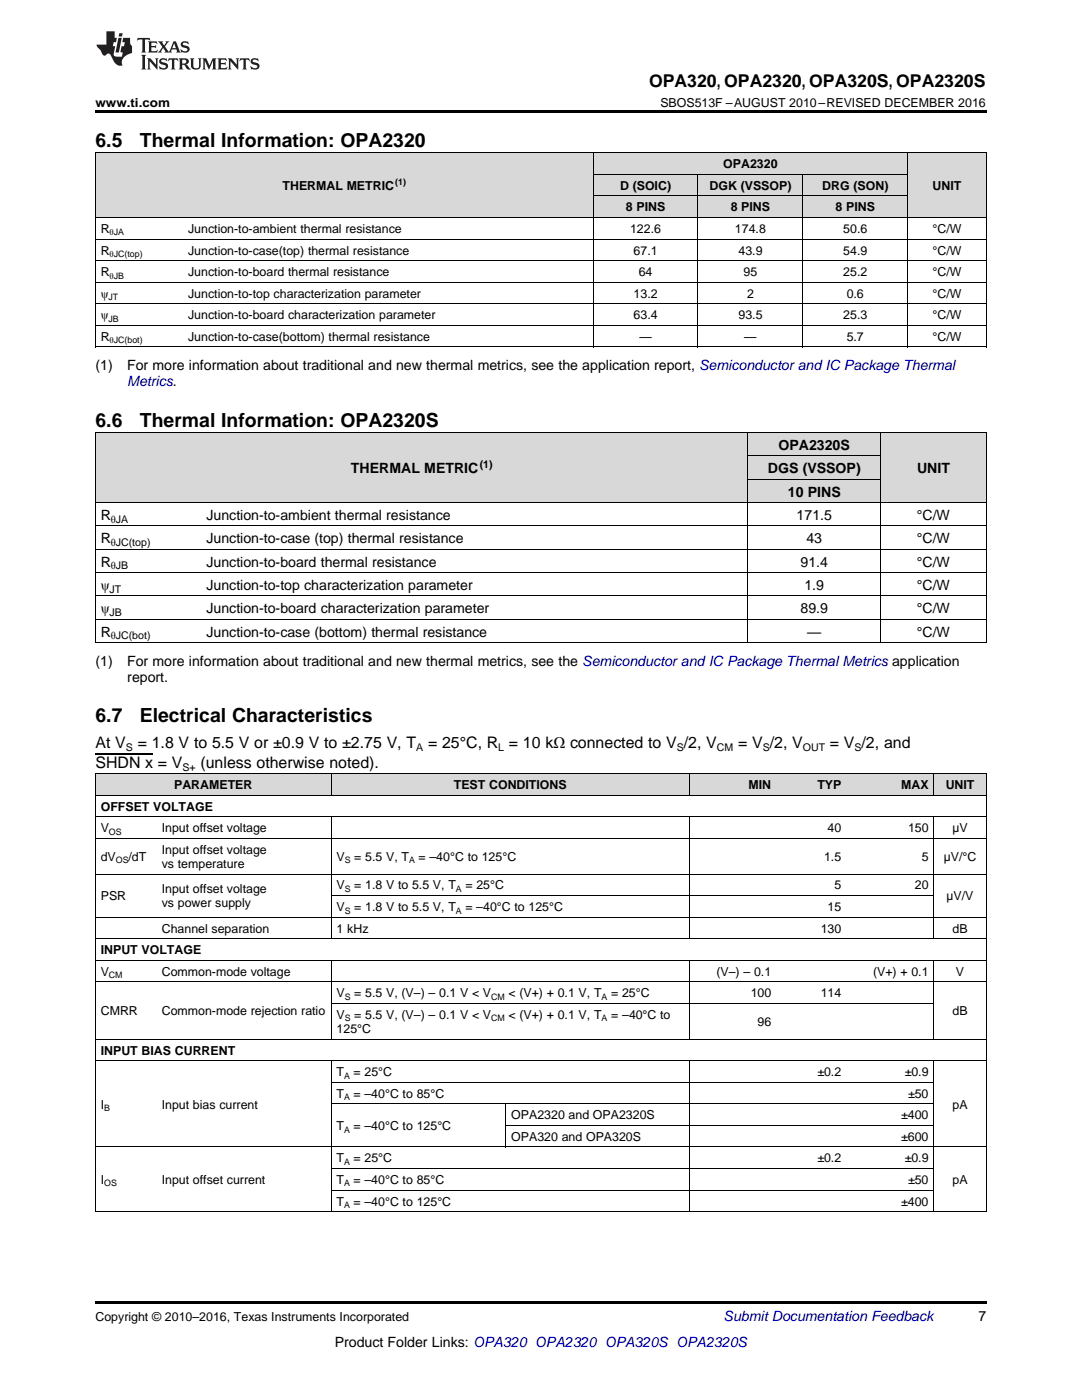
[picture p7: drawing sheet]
<svg xmlns="http://www.w3.org/2000/svg" width="216mm" height="279mm" viewBox="0 0 216 279" stroke-linecap="round" stroke-linejoin="round" font-family="sans-serif">
<defs><g id="words">
<g font-size="3.9">
<text x="19" y="29.3">6.5</text>
<text x="27.9" y="29.3">Thermal Information: OPA2320</text>
<text x="19" y="85.1">6.6</text>
<text x="27.9" y="85.1">Thermal Information: OPA2320S</text>
<text x="19" y="144.1">6.7</text>
<text x="27.9" y="144.1">Electrical Characteristics</text>
</g>
<text font-size="3.5" x="129.5" y="17.3">OPA320, OPA2320, OPA320S, OPA2320S</text>
<g font-size="3.2">
<text x="19" y="149.3">At V</text>
<text x="27.5" y="149.3">= 1.8 V to 5.5 V or ±0.9 V to ±2.75 V, T</text>
<text x="85.4" y="149.3">= 25°C, R = 10 kΩ connected to V /2, V</text>
<text x="147.3" y="149.3">= V /2, V</text>
<text x="165.6" y="149.3">= V /2, and</text>
<text x="19" y="153.2">SHDN x = V</text>
<text x="40" y="153.2">(unless otherwise noted).</text>
</g>
<g font-size="2.8">
<text x="19" y="73.9">(1)</text>
<text x="25.4" y="73.9">For more information about traditional and new thermal metrics, see the application report, Semiconductor and IC Package Thermal</text>
<text x="155.3" y="89.8">OPA2320S</text>
<text x="70" y="94.4">THERMAL METRIC</text>
<text x="153.2" y="94.4">DGS (VSSOP)</text>
<text x="183" y="94.4">UNIT</text>
<text x="157.2" y="99.1">10 PINS</text>
<text x="20.1" y="103.8">R</text>
<text x="41.2" y="103.8">Junction-to-ambient thermal resistance</text>
<text x="159" y="103.8">171.5</text>
<text x="183" y="103.8">°C/W</text>
<text x="20.1" y="108.4">R</text>
<text x="20.1" y="113.1">R</text>
<text x="41.2" y="108.4">Junction-to-case (top) thermal resistance</text>
<text x="41.2" y="113.1">Junction-to-board thermal resistance</text>
<text x="159.7" y="113.1">91.4</text>
<text x="160.9" y="108.4">43</text>
<text x="183" y="108.4">°C/W</text>
<text x="183" y="113.1">°C/W</text>
<text x="20.1" y="117.7">ψ</text>
<text x="41.2" y="117.7">Junction-to-top characterization parameter</text>
<text x="160.5" y="117.7">1.9</text>
<text x="183" y="117.7">°C/W</text>
<text x="20.1" y="122.4">ψ</text>
<text x="41.2" y="122.4">Junction-to-board characterization parameter</text>
<text x="159.7" y="122.4">89.9</text>
<text x="183" y="122.4">°C/W</text>
<text x="20.1" y="127">R</text>
<text x="41.2" y="127">Junction-to-case (bottom) thermal resistance</text>
<text x="161.1" y="127">—</text>
<text x="183" y="127">°C/W</text>
<text x="19" y="132.9">(1)</text>
<text x="25.4" y="132.9">For more information about traditional and new thermal metrics, see the Semiconductor and IC Package Thermal Metrics application</text>
<text x="25.4" y="136.1">report.</text>
<text x="195.3" y="263.6">7</text>
<text x="66.8" y="268.9">Product Folder Links: OPA320 OPA2320 OPA320S OPA2320S</text>
</g>
<g font-size="2.8" fill="#0000c8">
<text x="25.4" y="77">Metrics.</text>
<text x="144.4" y="263.6">Submit Documentation Feedback</text>
</g>
<g font-size="2.5">
<text x="19" y="21.4">www.ti.com</text>
<text x="131.8" y="21.4">SBOS513F –AUGUST 2010–REVISED DECEMBER 2016</text>
<text x="144.3" y="33.6">OPA2320</text>
<text x="56.4" y="37.9">THERMAL METRIC</text>
<text x="123.7" y="37.9">D (SOIC)</text>
<text x="141.6" y="37.9">DGK (VSSOP)</text>
<text x="164.1" y="37.9">DRG (SON)</text>
<text x="186.1" y="37.9">UNIT</text>
<text x="20.1" y="46.5">R</text>
<text x="37.5" y="46.5">Junction-to-ambient thermal resistance</text>
<text x="124.9" y="42.2">8 PINS</text>
<text x="125.7" y="46.5">122.6</text>
<text x="145.8" y="42.2">8 PINS</text>
<text x="146.6" y="46.5">174.8</text>
<text x="166.7" y="42.2">8 PINS</text>
<text x="168.3" y="46.5">50.6</text>
<text x="186.1" y="46.5">°C/W</text>
<text x="20.1" y="50.8">R</text>
<text x="37.5" y="50.8">Junction-to-case(top) thermal resistance</text>
<text x="126.4" y="50.8">67.1</text>
<text x="147.4" y="50.8">43.9</text>
<text x="168.3" y="50.8">54.9</text>
<text x="186.1" y="50.8">°C/W</text>
<text x="20.1" y="55.1">R</text>
<text x="20.1" y="59.4">ψ</text>
<text x="37.5" y="55.1">Junction-to-board thermal resistance</text>
<text x="37.5" y="59.4">Junction-to-top characterization parameter</text>
<text x="126.4" y="59.4">13.2</text>
<text x="127.5" y="55.1">64</text>
<text x="148.4" y="55.1">95</text>
<text x="149.1" y="59.4">2</text>
<text x="168.3" y="55.1">25.2</text>
<text x="168.9" y="59.4">0.6</text>
<text x="186.1" y="55.1">°C/W</text>
<text x="186.1" y="59.4">°C/W</text>
<text x="20.1" y="63.7">ψ</text>
<text x="37.5" y="63.7">Junction-to-board characterization parameter</text>
<text x="126.4" y="63.7">63.4</text>
<text x="147.4" y="63.7">93.5</text>
<text x="168.3" y="63.7">25.3</text>
<text x="186.1" y="63.7">°C/W</text>
<text x="20.1" y="68">R</text>
<text x="37.5" y="68">Junction-to-case(bottom) thermal resistance</text>
<text x="127.6" y="68">—</text>
<text x="148.5" y="68">—</text>
<text x="168.9" y="68">5.7</text>
<text x="186.1" y="68">°C/W</text>
<text x="20.1" y="161.8">OFFSET VOLTAGE</text>
<text x="34.7" y="157.5">PARAMETER</text>
<text x="90.6" y="157.5">TEST CONDITIONS</text>
<text x="149.4" y="157.5">MIN</text>
<text x="163.1" y="157.5">TYP</text>
<text x="179.8" y="157.5">MAX</text>
<text x="188.7" y="157.5">UNIT</text>
<text x="20.1" y="166.1">V</text>
<text x="32.3" y="166.1">Input offset voltage</text>
<text x="165.1" y="166.1">40</text>
<text x="181.2" y="166.1">150</text>
<text x="190" y="166.1">µV</text>
<text x="20.1" y="171.8">dV</text>
<text x="25.7" y="171.8">/dT</text>
<text x="32.3" y="170.4">Input offset voltage</text>
<text x="32.3" y="173.2">vs temperature</text>
<text x="67.2" y="171.8">V</text>
<text x="70.7" y="171.8">= 5.5 V, T</text>
<text x="83.5" y="171.8">= –40°C to 125°C</text>
<text x="164.4" y="171.8">1.5</text>
<text x="183.9" y="171.8">5</text>
<text x="188.3" y="171.8">µV/°C</text>
<text x="20.1" y="179.7">PSR</text>
<text x="32.3" y="178.3">Input offset voltage</text>
<text x="67.2" y="177.5">V</text>
<text x="70.7" y="177.5">= 1.8 V to 5.5 V, T</text>
<text x="92.9" y="177.5">= 25°C</text>
<text x="166.5" y="177.5">5</text>
<text x="182.6" y="177.5">20</text>
<text x="188.9" y="179.7">µV/V</text>
<text x="32.3" y="181.1">vs power supply</text>
<text x="67.2" y="181.8">V</text>
<text x="70.7" y="181.8">= 1.8 V to 5.5 V, T</text>
<text x="92.9" y="181.8">= –40°C to 125°C</text>
<text x="165.1" y="181.8">15</text>
<text x="20.1" y="190.4">INPUT VOLTAGE</text>
<text x="32.3" y="186.1">Channel separation</text>
<text x="67.2" y="186.1">1 kHz</text>
<text x="163.8" y="186.1">130</text>
<text x="190.1" y="186.1">dB</text>
<text x="20.1" y="194.7">V</text>
<text x="32.3" y="194.7">Common-mode voltage</text>
<text x="142.9" y="194.7">(V–) – 0.1</text>
<text x="174.2" y="194.7">(V+) + 0.1</text>
<text x="190.7" y="194.7">V</text>
<text x="20.1" y="202.6">CMRR</text>
<text x="32.3" y="202.6">Common-mode rejection ratio</text>
<text x="67.2" y="199">V</text>
<text x="67.2" y="203.3">V</text>
<text x="70.7" y="199">= 5.5 V, (V–) – 0.1 V &lt; V</text>
<text x="70.7" y="203.3">= 5.5 V, (V–) – 0.1 V &lt; V</text>
<text x="101.5" y="199">&lt; (V+) + 0.1 V, T</text>
<text x="101.5" y="203.3">&lt; (V+) + 0.1 V, T</text>
<text x="122" y="199">= 25°C</text>
<text x="122" y="203.3">= –40°C to</text>
<text x="149.8" y="199">100</text>
<text x="163.8" y="199">114</text>
<text x="190.1" y="202.6">dB</text>
<text x="67.2" y="206.2">125°C</text>
<text x="151.2" y="204.8">96</text>
<text x="20.1" y="210.5">INPUT BIAS CURRENT</text>
<text x="67.2" y="214.8">T</text>
<text x="70.6" y="214.8">= 25°C</text>
<text x="163.1" y="214.8">±0.2</text>
<text x="180.5" y="214.8">±0.9</text>
<text x="20.1" y="221.2">I</text>
<text x="32.3" y="221.2">Input bias current</text>
<text x="67.2" y="219.1">T</text>
<text x="70.6" y="219.1">= –40°C to 85°C</text>
<text x="181.2" y="219.1">±50</text>
<text x="190.1" y="221.2">pA</text>
<text x="67.2" y="225.5">T</text>
<text x="70.6" y="225.5">= –40°C to 125°C</text>
<text x="102" y="223.4">OPA2320 and OPA2320S</text>
<text x="102" y="227.7">OPA320 and OPA320S</text>
<text x="179.8" y="223.4">±400</text>
<text x="179.8" y="227.7">±600</text>
<text x="67.2" y="232">T</text>
<text x="70.6" y="232">= 25°C</text>
<text x="163.1" y="232">±0.2</text>
<text x="180.5" y="232">±0.9</text>
<text x="20.1" y="236.3">I</text>
<text x="32.3" y="236.3">Input offset current</text>
<text x="67.2" y="236.3">T</text>
<text x="70.6" y="236.3">= –40°C to 85°C</text>
<text x="181.2" y="236.3">±50</text>
<text x="190.1" y="236.3">pA</text>
<text x="67.2" y="240.6">T</text>
<text x="70.6" y="240.6">= –40°C to 125°C</text>
<text x="179.8" y="240.6">±400</text>
<text x="19" y="263.6">Copyright © 2010–2016, Texas Instruments Incorporated</text>
</g>
<g font-size="2.1">
<text x="95.7" y="93.3">(1)</text>
<text x="22.1" y="104.3">θJA</text>
<text x="22.1" y="109">θJC(top)</text>
<text x="22.1" y="113.6">θJB</text>
<text x="21.9" y="118.3">JT</text>
<text x="21.9" y="122.9">JB</text>
<text x="22.1" y="127.6">θJC(bot)</text>
<text x="25.1" y="149.9">S</text>
<text x="83" y="149.9">A</text>
<text x="99.4" y="149.9">L</text>
<text x="135.1" y="149.9">S</text>
<text x="143.1" y="149.9">CM</text>
<text x="152.2" y="149.9">S</text>
<text x="160.2" y="149.9">OUT</text>
<text x="170.5" y="149.9">S</text>
<text x="36.4" y="153.8">S+</text>
</g>
<g font-size="1.8">
<text x="78.8" y="36.9">(1)</text>
<text x="21.9" y="47">θJA</text>
<text x="21.9" y="51.3">θJC(top)</text>
<text x="21.6" y="59.9">JT</text>
<text x="21.9" y="55.6">θJB</text>
<text x="21.6" y="64.2">JB</text>
<text x="21.9" y="68.5">θJC(bot)</text>
<text x="21.7" y="166.6">OS</text>
<text x="23.1" y="172.3">OS</text>
<text x="68.8" y="172.3">S</text>
<text x="81.6" y="172.3">A</text>
<text x="68.8" y="178">S</text>
<text x="91" y="178">A</text>
<text x="68.8" y="182.3">S</text>
<text x="91" y="182.3">A</text>
<text x="21.7" y="195.2">CM</text>
<text x="68.8" y="199.5">S</text>
<text x="68.8" y="203.8">S</text>
<text x="98" y="199.5">CM</text>
<text x="98" y="203.8">CM</text>
<text x="120" y="199.5">A</text>
<text x="120" y="203.8">A</text>
<text x="68.7" y="215.3">A</text>
<text x="20.8" y="221.7">B</text>
<text x="68.7" y="219.6">A</text>
<text x="68.7" y="226">A</text>
<text x="68.7" y="232.5">A</text>
<text x="20.8" y="236.8">OS</text>
<text x="68.7" y="236.8">A</text>
<text x="68.7" y="241.1">A</text>
</g>
</g></defs>
<g fill="#d8d8d8">
<path d="M19 154.4h12.2v4.4h-12.2z"/>
<path d="M31.2 154.4h20.9v4.4h-20.9z"/>
<path d="M52.1 154.4h14v4.4h-14z"/>
<path d="M66.1 154.4h34.9v4.4h-34.9z"/>
<path d="M101 154.4h36.5v4.4h-36.5z"/>
<path d="M137.5 154.4h17.5v4.4h-17.5z"/>
<path d="M155 154.4h13.9v4.4h-13.9z"/>
<path d="M168.9 154.4h17.5v4.4h-17.5z"/>
<path d="M186.4 154.4h10.4v4.4h-10.4z"/>
<path d="M19 86.4h21.1v14h-21.1z"/>
<path d="M40.1 86.4h109.2v14h-109.2z"/>
<path d="M175.7 86.4h21.1v14h-21.1z"/>
<path d="M149.3 95.7h26.4v4.7h-26.4z"/>
<path d="M149.3 91.1h26.4v4.6h-26.4z"/>
<path d="M149.3 86.4h26.4v4.7h-26.4z"/>
<path d="M19 30.6h17.5v12.9h-17.5z"/>
<path d="M36.5 30.6h81.9v12.9h-81.9z"/>
<path d="M181.2 30.6h15.6v12.9h-15.6z"/>
<path d="M118.4 39.2h20.9v4.3h-20.9z"/>
<path d="M139.3 39.2h20.9v4.3h-20.9z"/>
<path d="M160.2 39.2h21v4.3h-21z"/>
<path d="M118.4 34.9h20.9v4.3h-20.9z"/>
<path d="M139.3 34.9h20.9v4.3h-20.9z"/>
<path d="M160.2 34.9h21v4.3h-21z"/>
<path d="M118.4 30.6h20.9v4.3h-20.9z"/>
<path d="M139.3 30.6h20.9v4.3h-20.9z"/>
<path d="M160.2 30.6h21v4.3h-21z"/>
</g>
<path d="M19 22h177.8v.5h-177.8zM19 69.3h.2zM118.3 69.3h.1zM139.2 69.3h.1zM160.1 69.3h.1zM181 69.3h.2zM196.7 69.3h.1zM19 128.3h.2zM149.2 128.3h.1zM175.6 128.3h.1zM196.7 128.3h.1zM19 259.7h177.8v.5h-177.8z" fill="#000"/>
<g fill="none" stroke="#000" stroke-width=".2">
<path d="M19 30.5h177.8M19.1 30.5v38.8M118.3 30.5v38.8M118.4 39.1h62.7M118.4 34.8h62.7M139.3 34.8v34.5M160.2 34.8v34.5M181.1 30.5v38.8M196.8 30.5v38.8M19 56.3h177.8M19 52h177.8M19 47.7h177.8"/>
<path d="M19 43.4h177.8M19 69.2h177.8M19 64.9h177.8M19 60.6h177.8M19 86.3h177.8M19.1 86.4v41.9M149.2 86.4v41.9M149.3 95.7h26.4M149.3 91h26.4M175.7 86.4v41.9M196.8 86.4v41.9M19 118.9h177.8"/>
<path d="M19 114.3h177.8M19 109.6h177.8M19 105h177.8M19 100.3h177.8M19 128.3h177.8M19 123.6h177.8M19 158.7h177.8M19 154.4h177.8M19.1 154.4v87.5M66.1 154.4v4.4M137.5 154.4v4.4M186.3 154.4v4.4"/>
<path d="M196.8 154.4v87.5M19 174.4h177.8M19 167.3h177.8M19 163h177.8M66.1 163v24.4M66.1 178.7h120.3M137.5 163v24.4M186.3 163v24.4M19 196h177.8M19 191.6h177.8M19 187.3h177.8M19 183h177.8"/>
<path d="M66.1 191.7v15.7M137.5 191.7v15.7M186.3 191.7v15.7M19 211.7h177.8M19 207.4h177.8M66.1 211.7v30.2M66.1 216h120.3M66.1 200.3h120.3M137.5 211.7v30.2M186.3 211.7v30.2M19 228.9h177.8M66.1 237.5h120.3"/>
<path d="M66.1 233.2h120.3M66.1 220.3h120.3M100.9 220.3v8.7M101 224.6h85.4M19 241.8h177.8"/>
</g>
<g fill="#231f20">
<path d="M27.5 7.6l-.1 .5 .4-.2h.6v.1v2.1l-.2 .4h1l-.3-.4v-2.1l.1-.1h.5l.5 .2-.2-.5zM29.5 8.3l.2 .3v1.5l-.2 .4h1.8l.2-.6a1.04 1.04 0 0 1-1.3 .2v-.7h.6l.3 .2v-.6l-.3 .2h-.6v-.6l.8-.1 .4 .3-.2-.5zM31.5 8.3l.9 1.1-.9 1.1h.8l-.2-.2 .5-.7 .4 .7-.2 .2h1.5l-.1-.2 .1-.4h.9l.1 .4-.2 .2h1l-.3-.3-.7-1.9h-.5l-.9 2-.8-1 .9-1h-.8l.1 .3-.3 .5-.4-.6 .2-.2zM34.7 8.6l.4 1h-.7zM36.3 8.4a.63 .63 0 0 0-.2 .7 .63 .63 0 0 0 .6 .4l.6 .2 .1 .2a.75 .75 0 0 1-.7 .4 .75 .75 0 0 1-.6-.5l.1 .7 .1-.1a1.11 1.11 0 0 0 1.5-.6 1.13 1.13 0 0 0-1.2-.8l-.1-.4a1.04 1.04 0 0 1 1.2 .2l-.2-.5-.1 .1-.5-.2zM28.2 10.9l.2 .4v2.2l-.2 .4h1l-.3-.4v-2.2l.3-.4zM29.3 11.6l.3 .4v1.5l-.3 .4h.8l-.2-.4v-1.3l1.5 1.7v-1.9l.2-.4h-.7l.2 .4v.9l-1.1-1.3zM32 11.8a.62 .62 0 0 0-.2 .7 .62 .62 0 0 0 .6 .4l.6 .1 .1 .3a.76 .76 0 0 1-.7 .3 .76 .76 0 0 1-.6-.4l.1 .7 .1-.1a1.11 1.11 0 0 0 1.5-.6 1.13 1.13 0 0 0-1.2-.8l-.1-.4a1.04 1.04 0 0 1 1.2 .2l-.2-.6-.1 .1-.5-.1zM33.7 11.6l-.2 .6a.61 .61 0 0 1 .8-.3v1.6l-.2 .4h.9l-.2-.4v-1.6a.63 .63 0 0 1 .8 .3l-.2-.6zM35.6 11.6l.3 .4v1.5l-.3 .4h1l-.2-.2v-.8l.5 .2a.76 .76 0 0 0 1.2 .7l-1-1a.58 .58 0 0 0 .6-.5 .58 .58 0 0 0-.5-.6zM36.4 11.9h.1a.45 .45 0 0 1 .5 .1 .45 .45 0 0 1 .1 .5l-.7 .2zM37.9 11.6l.2 .2a2.17 2.17 0 0 0 .3 1.9 .99 .99 0 0 0 1.6-.6v-1.1l.2-.4h-.7l.2 .2a1.92 1.92 0 0 1-.2 1.8 .6 .6 0 0 1-.9-.5v-1.1l.2-.4zM40.4 11.6l.2 .4v1.5l-.2 .4h.7l-.2-.4v-1.4l.8 1.8 .8-1.8v1.4l-.2 .4h.9l-.2-.4v-1.5l.2-.4h-.8l-.6 1.5-.6-1.5zM43.4 11.6l.2 .4v1.5l-.2 .4h1.8l.2-.6a1.04 1.04 0 0 1-1.3 .1v-.6h.5l.4 .2v-.6l-.4 .2h-.5v-.7h.8l.3 .3-.1-.6zM45.5 11.6l.2 .4v1.5l-.2 .4h.7l-.2-.4v-1.3l1.5 1.7v-1.9l.2-.4h-.7l.2 .4v.9l-1.1-1.3zM47.9 11.6l-.1 .6a.61 .61 0 0 1 .8-.3v1.6l-.3 .4h1l-.3-.4 .1-1.6a.63 .63 0 0 1 .7 .3l-.1-.6zM50.2 11.8a.62 .62 0 0 0-.2 .7 .62 .62 0 0 0 .6 .4l.6 .1 .2 .3a.76 .76 0 0 1-.8 .3 .76 .76 0 0 1-.6-.4l.1 .7 .2-.1a1.11 1.11 0 0 0 1.5-.6 1.13 1.13 0 0 0-1.3-.8l-.1-.4a1.04 1.04 0 0 1 1.2 .2l-.1-.6-.2 .1-.5-.1z"/>
<path d="M21.2 6.3v2.6h-1.9l.1 .4 .7 .9a.91 .91 0 0 0 1 .8 .56 .56 0 0 1 .5-.3 .56 .56 0 0 1 .5 .3l.4 .8a1.53 1.53 0 0 0 1.9 1.2 1.54 1.54 0 0 1 1-2.1l.9-.3v-1.4a1.52 1.52 0 0 1-.3-1.6h-1.4l-.2 .8h.5l-.2 .8h-.4l-.2 1v.2l.4 .1-.2 .8a1.93 1.93 0 0 1-1.6-.3l.3-1.8h-.5l.2-.8h.4l.2-.8h-.4v-1.3zM23.6 7.6l-.6 2.9h.7l.6-2.9zM23.8 6.6l-.1 .7h.6l.2-.7z"/>
</g>
<path d="M19 150.4h11.6" fill="none" stroke="#000" stroke-width=".21"/>
<use href="#words"/>
</svg>
